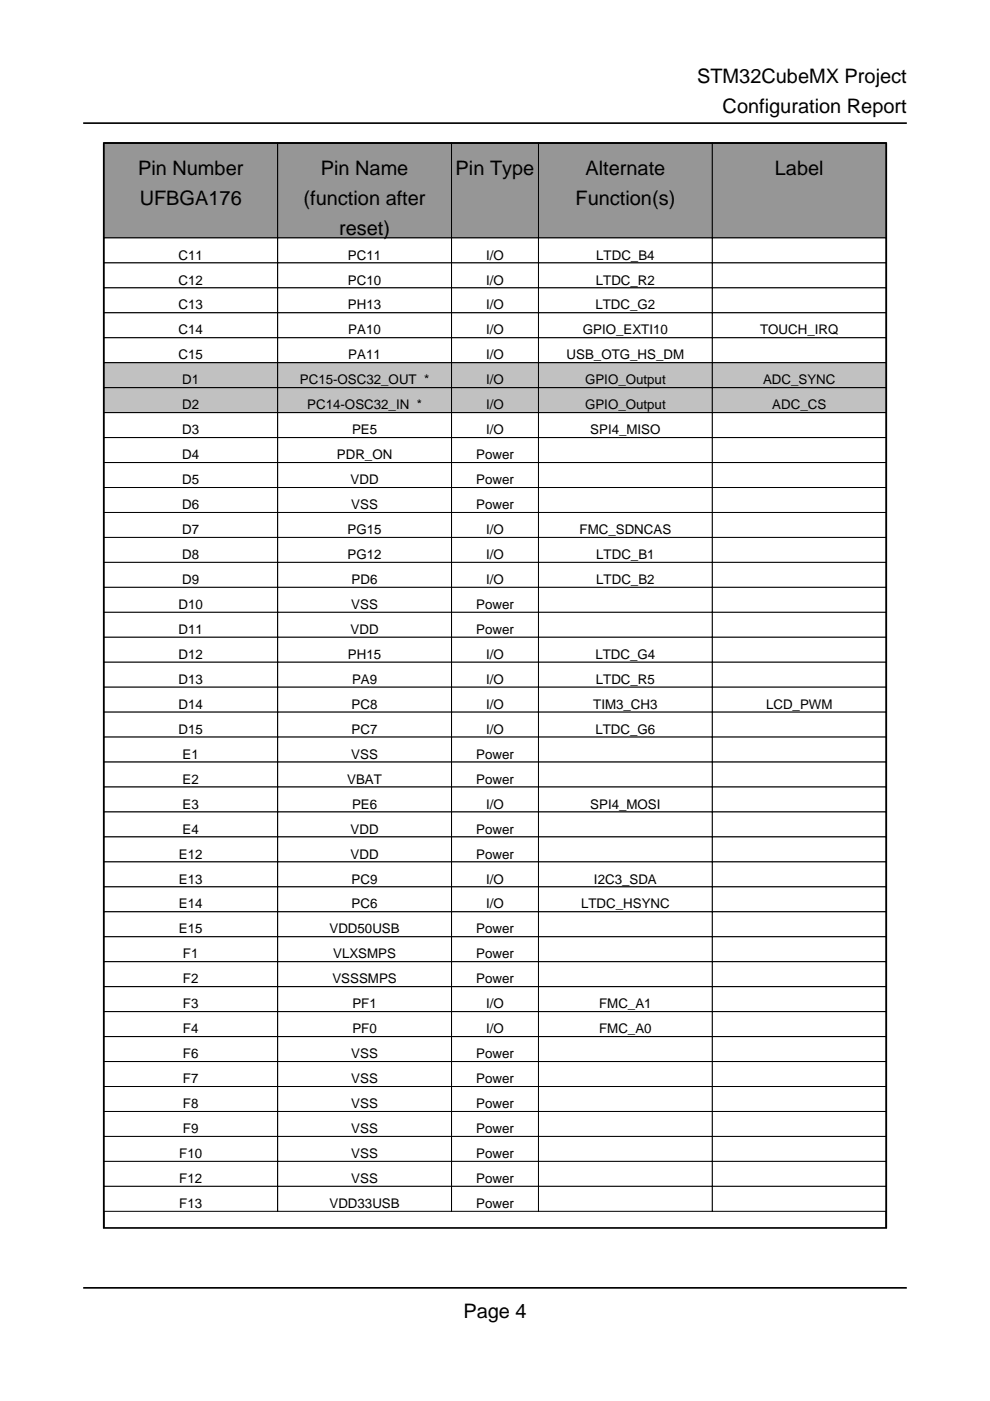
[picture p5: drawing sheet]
<svg xmlns="http://www.w3.org/2000/svg" width="210mm" height="297mm" viewBox="0 0 210 297" stroke-linecap="round" stroke-linejoin="round" font-family="sans-serif">
<defs><g id="words">
<g font-size="4.2">
<text x="147.8" y="17.6">STM32CubeMX Project</text>
<text x="153.2" y="24">Configuration Report</text>
<text x="29.3" y="37">Pin Number</text>
<text x="68" y="37">Pin Name</text>
<text x="96.6" y="37">Pin Type</text>
<text x="124.1" y="37">Alternate</text>
<text x="164.3" y="37">Label</text>
<text x="29.6" y="43.4">UFBGA176</text>
<text x="64.4" y="43.4">(function after</text>
<text x="122" y="43.4">Function(s)</text>
<text x="71.9" y="49.7">reset)</text>
<text x="98.2" y="279.4">Page 4</text>
</g>
<g font-size="2.8">
<text x="37.8" y="55">C11</text>
<text x="73.8" y="55">PC11</text>
<text x="103.1" y="55">I/O</text>
<text x="126.4" y="55">LTDC_B4</text>
<text x="37.8" y="60.3">C12</text>
<text x="37.8" y="65.6">C13</text>
<text x="73.8" y="60.3">PC10</text>
<text x="73.8" y="65.6">PH13</text>
<text x="103.1" y="60.3">I/O</text>
<text x="103.1" y="65.6">I/O</text>
<text x="126.2" y="65.6">LTDC_G2</text>
<text x="126.3" y="60.3">LTDC_R2</text>
<text x="37.8" y="70.9">C14</text>
<text x="73.9" y="70.9">PA10</text>
<text x="103.1" y="70.9">I/O</text>
<text x="123.6" y="70.9">GPIO_EXTI10</text>
<text x="161.2" y="70.9">TOUCH_IRQ</text>
<text x="37.8" y="76.2">C15</text>
<text x="73.9" y="76.2">PA11</text>
<text x="103.1" y="76.2">I/O</text>
<text x="120.1" y="76.2">USB_OTG_HS_DM</text>
<text x="38.6" y="81.5">D1</text>
<text x="63.6" y="81.5">PC15-OSC32_OUT *</text>
<text x="103.1" y="81.5">I/O</text>
<text x="124.1" y="81.5">GPIO_Output</text>
<text x="161.8" y="81.5">ADC_SYNC</text>
<text x="38.6" y="86.8">D2</text>
<text x="65.1" y="86.8">PC14-OSC32_IN *</text>
<text x="103.1" y="86.8">I/O</text>
<text x="124.1" y="86.8">GPIO_Output</text>
<text x="163.7" y="86.8">ADC_CS</text>
<text x="38.6" y="92.1">D3</text>
<text x="74.6" y="92.1">PE5</text>
<text x="103.1" y="92.1">I/O</text>
<text x="125.2" y="92.1">SPI4_MISO</text>
<text x="38.6" y="97.4">D4</text>
<text x="71.4" y="97.4">PDR_ON</text>
<text x="101" y="97.4">Power</text>
<text x="38.6" y="102.7">D5</text>
<text x="38.6" y="107.9">D6</text>
<text x="74.3" y="102.7">VDD</text>
<text x="74.5" y="107.9">VSS</text>
<text x="101" y="102.7">Power</text>
<text x="101" y="107.9">Power</text>
<text x="38.6" y="113.2">D7</text>
<text x="73.7" y="113.2">PG15</text>
<text x="103.1" y="113.2">I/O</text>
<text x="122.9" y="113.2">FMC_SDNCAS</text>
<text x="38.6" y="118.5">D8</text>
<text x="73.7" y="118.5">PG12</text>
<text x="103.1" y="118.5">I/O</text>
<text x="126.4" y="118.5">LTDC_B1</text>
<text x="38.6" y="123.8">D9</text>
<text x="74.6" y="123.8">PD6</text>
<text x="103.1" y="123.8">I/O</text>
<text x="126.4" y="123.8">LTDC_B2</text>
<text x="37.8" y="129.1">D10</text>
<text x="74.5" y="129.1">VSS</text>
<text x="101" y="129.1">Power</text>
<text x="37.8" y="134.4">D11</text>
<text x="74.3" y="134.4">VDD</text>
<text x="101" y="134.4">Power</text>
<text x="37.8" y="139.7">D12</text>
<text x="73.8" y="139.7">PH15</text>
<text x="103.1" y="139.7">I/O</text>
<text x="126.2" y="139.7">LTDC_G4</text>
<text x="37.8" y="145">D13</text>
<text x="74.6" y="145">PA9</text>
<text x="103.1" y="145">I/O</text>
<text x="126.3" y="145">LTDC_R5</text>
<text x="37.8" y="150.3">D14</text>
<text x="37.8" y="155.6">D15</text>
<text x="74.6" y="150.3">PC8</text>
<text x="74.6" y="155.6">PC7</text>
<text x="103.1" y="150.3">I/O</text>
<text x="103.1" y="155.6">I/O</text>
<text x="125.8" y="150.3">TIM3_CH3</text>
<text x="126.2" y="155.6">LTDC_G6</text>
<text x="162.4" y="150.3">LCD_PWM</text>
<text x="38.7" y="160.9">E1</text>
<text x="74.5" y="160.9">VSS</text>
<text x="101" y="160.9">Power</text>
<text x="38.7" y="166.2">E2</text>
<text x="73.6" y="166.2">VBAT</text>
<text x="101" y="166.2">Power</text>
<text x="38.7" y="171.4">E3</text>
<text x="74.6" y="171.4">PE6</text>
<text x="103.1" y="171.4">I/O</text>
<text x="125.2" y="171.4">SPI4_MOSI</text>
<text x="38.7" y="176.7">E4</text>
<text x="74.3" y="176.7">VDD</text>
<text x="101" y="176.7">Power</text>
<text x="37.9" y="182">E12</text>
<text x="74.3" y="182">VDD</text>
<text x="101" y="182">Power</text>
<text x="37.9" y="187.3">E13</text>
<text x="74.6" y="187.3">PC9</text>
<text x="103.1" y="187.3">I/O</text>
<text x="125.9" y="187.3">I2C3_SDA</text>
<text x="37.9" y="192.6">E14</text>
<text x="37.9" y="197.9">E15</text>
<text x="69.9" y="197.9">VDD50USB</text>
<text x="74.6" y="192.6">PC6</text>
<text x="101" y="197.9">Power</text>
<text x="103.1" y="192.6">I/O</text>
<text x="123.2" y="192.6">LTDC_HSYNC</text>
<text x="38.8" y="203.2">F1</text>
<text x="70.6" y="203.2">VLXSMPS</text>
<text x="101" y="203.2">Power</text>
<text x="38.8" y="208.5">F2</text>
<text x="70.5" y="208.5">VSSSMPS</text>
<text x="101" y="208.5">Power</text>
<text x="38.8" y="213.8">F3</text>
<text x="74.7" y="213.8">PF1</text>
<text x="103.1" y="213.8">I/O</text>
<text x="127" y="213.8">FMC_A1</text>
<text x="38.8" y="219.1">F4</text>
<text x="74.7" y="219.1">PF0</text>
<text x="103.1" y="219.1">I/O</text>
<text x="127" y="219.1">FMC_A0</text>
<text x="38.8" y="224.4">F6</text>
<text x="74.5" y="224.4">VSS</text>
<text x="101" y="224.4">Power</text>
<text x="38.8" y="229.7">F7</text>
<text x="74.5" y="229.7">VSS</text>
<text x="101" y="229.7">Power</text>
<text x="38.8" y="234.9">F8</text>
<text x="74.5" y="234.9">VSS</text>
<text x="101" y="234.9">Power</text>
<text x="38" y="245.5">F10</text>
<text x="38.8" y="240.2">F9</text>
<text x="74.5" y="240.2">VSS</text>
<text x="74.5" y="245.5">VSS</text>
<text x="101" y="240.2">Power</text>
<text x="101" y="245.5">Power</text>
<text x="38" y="250.8">F12</text>
<text x="74.5" y="250.8">VSS</text>
<text x="101" y="250.8">Power</text>
<text x="38" y="256.1">F13</text>
<text x="69.9" y="256.1">VDD33USB</text>
<text x="101" y="256.1">Power</text>
</g>
</g></defs>
<path d="M22 260.3v-230h165.9v230" fill="none" stroke="#000" stroke-width=".35"/>
<path d="M22 30.3h36.9v20.1h-36.9z" fill="#90989e"/>
<path d="M22 30.3h36.9v20.1h-36.9z" fill="none" stroke="#000" stroke-width=".21"/>
<path d="M58.9 30.3h36.8v20.1h-36.8z" fill="#90989e"/>
<path d="M58.9 30.3h36.8v20.1h-36.8z" fill="none" stroke="#000" stroke-width=".21"/>
<path d="M95.7 30.3h18.5v20.1h-18.5z" fill="#90989e"/>
<path d="M95.7 30.3h18.5v20.1h-18.5z" fill="none" stroke="#000" stroke-width=".21"/>
<path d="M114.2 30.3h36.8v20.1h-36.8z" fill="#90989e"/>
<path d="M114.2 30.3h36.8v20.1h-36.8z" fill="none" stroke="#000" stroke-width=".21"/>
<path d="M151 30.3h36.9v20.1h-36.9z" fill="#90989e"/>
<path d="M151 30.3h36.9v20.1h-36.9z" fill="none" stroke="#000" stroke-width=".21"/>
<path d="M22 50.4h36.9v5.3h-36.9z" fill="#fff"/>
<path d="M22 50.4h36.9v5.3h-36.9z" fill="none" stroke="#000" stroke-width=".21"/>
<path d="M58.9 50.4h36.8v5.3h-36.8z" fill="#fff"/>
<path d="M58.9 50.4h36.8v5.3h-36.8z" fill="none" stroke="#000" stroke-width=".21"/>
<path d="M95.7 50.4h18.5v5.3h-18.5z" fill="#fff"/>
<path d="M95.7 50.4h18.5v5.3h-18.5z" fill="none" stroke="#000" stroke-width=".21"/>
<path d="M114.2 50.4h36.8v5.3h-36.8z" fill="#fff"/>
<path d="M114.2 50.4h36.8v5.3h-36.8z" fill="none" stroke="#000" stroke-width=".21"/>
<path d="M151 50.4h36.9v5.3h-36.9z" fill="#fff"/>
<path d="M151 50.4h36.9v5.3h-36.9z" fill="none" stroke="#000" stroke-width=".21"/>
<path d="M22 55.7h36.9v5.3h-36.9z" fill="#fff"/>
<path d="M22 55.7h36.9v5.3h-36.9z" fill="none" stroke="#000" stroke-width=".21"/>
<path d="M58.9 55.7h36.8v5.3h-36.8z" fill="#fff"/>
<path d="M58.9 55.7h36.8v5.3h-36.8z" fill="none" stroke="#000" stroke-width=".21"/>
<path d="M95.7 55.7h18.5v5.3h-18.5z" fill="#fff"/>
<path d="M95.7 55.7h18.5v5.3h-18.5z" fill="none" stroke="#000" stroke-width=".21"/>
<path d="M114.2 55.7h36.8v5.3h-36.8z" fill="#fff"/>
<path d="M114.2 55.7h36.8v5.3h-36.8z" fill="none" stroke="#000" stroke-width=".21"/>
<path d="M151 55.7h36.9v5.3h-36.9z" fill="#fff"/>
<path d="M151 55.7h36.9v5.3h-36.9z" fill="none" stroke="#000" stroke-width=".21"/>
<path d="M22 61h36.9v5.3h-36.9z" fill="#fff"/>
<path d="M22 61h36.9v5.3h-36.9z" fill="none" stroke="#000" stroke-width=".21"/>
<path d="M58.9 61h36.8v5.3h-36.8z" fill="#fff"/>
<path d="M58.9 61h36.8v5.3h-36.8z" fill="none" stroke="#000" stroke-width=".21"/>
<path d="M95.7 61h18.5v5.3h-18.5z" fill="#fff"/>
<path d="M95.7 61h18.5v5.3h-18.5z" fill="none" stroke="#000" stroke-width=".21"/>
<path d="M114.2 61h36.8v5.3h-36.8z" fill="#fff"/>
<path d="M114.2 61h36.8v5.3h-36.8z" fill="none" stroke="#000" stroke-width=".21"/>
<path d="M151 61h36.9v5.3h-36.9z" fill="#fff"/>
<path d="M151 61h36.9v5.3h-36.9z" fill="none" stroke="#000" stroke-width=".21"/>
<path d="M22 66.3h36.9v5.3h-36.9z" fill="#fff"/>
<path d="M22 66.3h36.9v5.3h-36.9z" fill="none" stroke="#000" stroke-width=".21"/>
<path d="M58.9 66.3h36.8v5.3h-36.8z" fill="#fff"/>
<path d="M58.9 66.3h36.8v5.3h-36.8z" fill="none" stroke="#000" stroke-width=".21"/>
<path d="M95.7 66.3h18.5v5.3h-18.5z" fill="#fff"/>
<path d="M95.7 66.3h18.5v5.3h-18.5z" fill="none" stroke="#000" stroke-width=".21"/>
<path d="M114.2 66.3h36.8v5.3h-36.8z" fill="#fff"/>
<path d="M114.2 66.3h36.8v5.3h-36.8z" fill="none" stroke="#000" stroke-width=".21"/>
<path d="M151 66.3h36.9v5.3h-36.9z" fill="#fff"/>
<path d="M151 66.3h36.9v5.3h-36.9z" fill="none" stroke="#000" stroke-width=".21"/>
<path d="M22 71.6h36.9v5.3h-36.9z" fill="#fff"/>
<path d="M22 71.6h36.9v5.3h-36.9z" fill="none" stroke="#000" stroke-width=".21"/>
<path d="M58.9 71.6h36.8v5.3h-36.8z" fill="#fff"/>
<path d="M58.9 71.6h36.8v5.3h-36.8z" fill="none" stroke="#000" stroke-width=".21"/>
<path d="M95.7 71.6h18.5v5.3h-18.5z" fill="#fff"/>
<path d="M95.7 71.6h18.5v5.3h-18.5z" fill="none" stroke="#000" stroke-width=".21"/>
<path d="M114.2 71.6h36.8v5.3h-36.8z" fill="#fff"/>
<path d="M114.2 71.6h36.8v5.3h-36.8z" fill="none" stroke="#000" stroke-width=".21"/>
<path d="M151 71.6h36.9v5.3h-36.9z" fill="#fff"/>
<path d="M151 71.6h36.9v5.3h-36.9z" fill="none" stroke="#000" stroke-width=".21"/>
<path d="M22 76.9h36.9v5.3h-36.9z" fill="#b9c4ca"/>
<path d="M22 76.9h36.9v5.3h-36.9z" fill="none" stroke="#000" stroke-width=".21"/>
<path d="M58.9 76.9h36.8v5.3h-36.8z" fill="#b9c4ca"/>
<path d="M58.9 76.9h36.8v5.3h-36.8z" fill="none" stroke="#000" stroke-width=".21"/>
<path d="M95.7 76.9h18.5v5.3h-18.5z" fill="#b9c4ca"/>
<path d="M95.7 76.9h18.5v5.3h-18.5z" fill="none" stroke="#000" stroke-width=".21"/>
<path d="M114.2 76.9h36.8v5.3h-36.8z" fill="#b9c4ca"/>
<path d="M114.2 76.9h36.8v5.3h-36.8z" fill="none" stroke="#000" stroke-width=".21"/>
<path d="M151 76.9h36.9v5.3h-36.9z" fill="#b9c4ca"/>
<path d="M151 76.9h36.9v5.3h-36.9z" fill="none" stroke="#000" stroke-width=".21"/>
<path d="M22 82.2h36.9v5.3h-36.9z" fill="#b9c4ca"/>
<path d="M22 82.2h36.9v5.3h-36.9z" fill="none" stroke="#000" stroke-width=".21"/>
<path d="M58.9 82.2h36.8v5.3h-36.8z" fill="#b9c4ca"/>
<path d="M58.9 82.2h36.8v5.3h-36.8z" fill="none" stroke="#000" stroke-width=".21"/>
<path d="M95.7 82.2h18.5v5.3h-18.5z" fill="#b9c4ca"/>
<path d="M95.7 82.2h18.5v5.3h-18.5z" fill="none" stroke="#000" stroke-width=".21"/>
<path d="M114.2 82.2h36.8v5.3h-36.8z" fill="#b9c4ca"/>
<path d="M114.2 82.2h36.8v5.3h-36.8z" fill="none" stroke="#000" stroke-width=".21"/>
<path d="M151 82.2h36.9v5.3h-36.9z" fill="#b9c4ca"/>
<path d="M151 82.2h36.9v5.3h-36.9z" fill="none" stroke="#000" stroke-width=".21"/>
<path d="M22 87.5h36.9v5.3h-36.9z" fill="#fff"/>
<path d="M22 87.5h36.9v5.3h-36.9z" fill="none" stroke="#000" stroke-width=".21"/>
<path d="M58.9 87.5h36.8v5.3h-36.8z" fill="#fff"/>
<path d="M58.9 87.5h36.8v5.3h-36.8z" fill="none" stroke="#000" stroke-width=".21"/>
<path d="M95.7 87.5h18.5v5.3h-18.5z" fill="#fff"/>
<path d="M95.7 87.5h18.5v5.3h-18.5z" fill="none" stroke="#000" stroke-width=".21"/>
<path d="M114.2 87.5h36.8v5.3h-36.8z" fill="#fff"/>
<path d="M114.2 87.5h36.8v5.3h-36.8z" fill="none" stroke="#000" stroke-width=".21"/>
<path d="M151 87.5h36.9v5.3h-36.9z" fill="#fff"/>
<path d="M151 87.5h36.9v5.3h-36.9z" fill="none" stroke="#000" stroke-width=".21"/>
<path d="M22 92.8h36.9v5.3h-36.9z" fill="#fff"/>
<path d="M22 92.8h36.9v5.3h-36.9z" fill="none" stroke="#000" stroke-width=".21"/>
<path d="M58.9 92.8h36.8v5.3h-36.8z" fill="#fff"/>
<path d="M58.9 92.8h36.8v5.3h-36.8z" fill="none" stroke="#000" stroke-width=".21"/>
<path d="M95.7 92.8h18.5v5.3h-18.5z" fill="#fff"/>
<path d="M95.7 92.8h18.5v5.3h-18.5z" fill="none" stroke="#000" stroke-width=".21"/>
<path d="M114.2 92.8h36.8v5.3h-36.8z" fill="#fff"/>
<path d="M114.2 92.8h36.8v5.3h-36.8z" fill="none" stroke="#000" stroke-width=".21"/>
<path d="M151 92.8h36.9v5.3h-36.9z" fill="#fff"/>
<path d="M151 92.8h36.9v5.3h-36.9z" fill="none" stroke="#000" stroke-width=".21"/>
<path d="M22 98.1h36.9v5.3h-36.9z" fill="#fff"/>
<path d="M22 98.1h36.9v5.3h-36.9z" fill="none" stroke="#000" stroke-width=".21"/>
<path d="M58.9 98.1h36.8v5.3h-36.8z" fill="#fff"/>
<path d="M58.9 98.1h36.8v5.3h-36.8z" fill="none" stroke="#000" stroke-width=".21"/>
<path d="M95.7 98.1h18.5v5.3h-18.5z" fill="#fff"/>
<path d="M95.7 98.1h18.5v5.3h-18.5z" fill="none" stroke="#000" stroke-width=".21"/>
<path d="M114.2 98.1h36.8v5.3h-36.8z" fill="#fff"/>
<path d="M114.2 98.1h36.8v5.3h-36.8z" fill="none" stroke="#000" stroke-width=".21"/>
<path d="M151 98.1h36.9v5.3h-36.9z" fill="#fff"/>
<path d="M151 98.1h36.9v5.3h-36.9z" fill="none" stroke="#000" stroke-width=".21"/>
<path d="M22 103.4h36.9v5.3h-36.9z" fill="#fff"/>
<path d="M22 103.4h36.9v5.3h-36.9z" fill="none" stroke="#000" stroke-width=".21"/>
<path d="M58.9 103.4h36.8v5.3h-36.8z" fill="#fff"/>
<path d="M58.9 103.4h36.8v5.3h-36.8z" fill="none" stroke="#000" stroke-width=".21"/>
<path d="M95.7 103.4h18.5v5.3h-18.5z" fill="#fff"/>
<path d="M95.7 103.4h18.5v5.3h-18.5z" fill="none" stroke="#000" stroke-width=".21"/>
<path d="M114.2 103.4h36.8v5.3h-36.8z" fill="#fff"/>
<path d="M114.2 103.4h36.8v5.3h-36.8z" fill="none" stroke="#000" stroke-width=".21"/>
<path d="M151 103.4h36.9v5.3h-36.9z" fill="#fff"/>
<path d="M151 103.4h36.9v5.3h-36.9z" fill="none" stroke="#000" stroke-width=".21"/>
<path d="M22 108.7h36.9v5.2h-36.9z" fill="#fff"/>
<path d="M22 108.7h36.9v5.2h-36.9z" fill="none" stroke="#000" stroke-width=".21"/>
<path d="M58.9 108.7h36.8v5.2h-36.8z" fill="#fff"/>
<path d="M58.9 108.7h36.8v5.2h-36.8z" fill="none" stroke="#000" stroke-width=".21"/>
<path d="M95.7 108.7h18.5v5.2h-18.5z" fill="#fff"/>
<path d="M95.7 108.7h18.5v5.2h-18.5z" fill="none" stroke="#000" stroke-width=".21"/>
<path d="M114.2 108.7h36.8v5.2h-36.8z" fill="#fff"/>
<path d="M114.2 108.7h36.8v5.2h-36.8z" fill="none" stroke="#000" stroke-width=".21"/>
<path d="M151 108.7h36.9v5.2h-36.9z" fill="#fff"/>
<path d="M151 108.7h36.9v5.2h-36.9z" fill="none" stroke="#000" stroke-width=".21"/>
<path d="M22 113.9h36.9v5.3h-36.9z" fill="#fff"/>
<path d="M22 113.9h36.9v5.3h-36.9z" fill="none" stroke="#000" stroke-width=".21"/>
<path d="M58.9 113.9h36.8v5.3h-36.8z" fill="#fff"/>
<path d="M58.9 113.9h36.8v5.3h-36.8z" fill="none" stroke="#000" stroke-width=".21"/>
<path d="M95.7 113.9h18.5v5.3h-18.5z" fill="#fff"/>
<path d="M95.7 113.9h18.5v5.3h-18.5z" fill="none" stroke="#000" stroke-width=".21"/>
<path d="M114.2 113.9h36.8v5.3h-36.8z" fill="#fff"/>
<path d="M114.2 113.9h36.8v5.3h-36.8z" fill="none" stroke="#000" stroke-width=".21"/>
<path d="M151 113.9h36.9v5.3h-36.9z" fill="#fff"/>
<path d="M151 113.9h36.9v5.3h-36.9z" fill="none" stroke="#000" stroke-width=".21"/>
<path d="M22 119.2h36.9v5.3h-36.9z" fill="#fff"/>
<path d="M22 119.2h36.9v5.3h-36.9z" fill="none" stroke="#000" stroke-width=".21"/>
<path d="M58.9 119.2h36.8v5.3h-36.8z" fill="#fff"/>
<path d="M58.9 119.2h36.8v5.3h-36.8z" fill="none" stroke="#000" stroke-width=".21"/>
<path d="M95.7 119.2h18.5v5.3h-18.5z" fill="#fff"/>
<path d="M95.7 119.2h18.5v5.3h-18.5z" fill="none" stroke="#000" stroke-width=".21"/>
<path d="M114.2 119.2h36.8v5.3h-36.8z" fill="#fff"/>
<path d="M114.2 119.2h36.8v5.3h-36.8z" fill="none" stroke="#000" stroke-width=".21"/>
<path d="M151 119.2h36.9v5.3h-36.9z" fill="#fff"/>
<path d="M151 119.2h36.9v5.3h-36.9z" fill="none" stroke="#000" stroke-width=".21"/>
<path d="M22 124.5h36.9v5.3h-36.9z" fill="#fff"/>
<path d="M22 124.5h36.9v5.3h-36.9z" fill="none" stroke="#000" stroke-width=".21"/>
<path d="M58.9 124.5h36.8v5.3h-36.8z" fill="#fff"/>
<path d="M58.9 124.5h36.8v5.3h-36.8z" fill="none" stroke="#000" stroke-width=".21"/>
<path d="M95.7 124.5h18.5v5.3h-18.5z" fill="#fff"/>
<path d="M95.7 124.5h18.5v5.3h-18.5z" fill="none" stroke="#000" stroke-width=".21"/>
<path d="M114.2 124.5h36.8v5.3h-36.8z" fill="#fff"/>
<path d="M114.2 124.5h36.8v5.3h-36.8z" fill="none" stroke="#000" stroke-width=".21"/>
<path d="M151 124.5h36.9v5.3h-36.9z" fill="#fff"/>
<path d="M151 124.5h36.9v5.3h-36.9z" fill="none" stroke="#000" stroke-width=".21"/>
<path d="M22 129.8h36.9v5.3h-36.9z" fill="#fff"/>
<path d="M22 129.8h36.9v5.3h-36.9z" fill="none" stroke="#000" stroke-width=".21"/>
<path d="M58.9 129.8h36.8v5.3h-36.8z" fill="#fff"/>
<path d="M58.9 129.8h36.8v5.3h-36.8z" fill="none" stroke="#000" stroke-width=".21"/>
<path d="M95.7 129.8h18.5v5.3h-18.5z" fill="#fff"/>
<path d="M95.7 129.8h18.5v5.3h-18.5z" fill="none" stroke="#000" stroke-width=".21"/>
<path d="M114.2 129.8h36.8v5.3h-36.8z" fill="#fff"/>
<path d="M114.2 129.8h36.8v5.3h-36.8z" fill="none" stroke="#000" stroke-width=".21"/>
<path d="M151 129.8h36.9v5.3h-36.9z" fill="#fff"/>
<path d="M151 129.8h36.9v5.3h-36.9z" fill="none" stroke="#000" stroke-width=".21"/>
<path d="M22 135.1h36.9v5.3h-36.9z" fill="#fff"/>
<path d="M22 135.1h36.9v5.3h-36.9z" fill="none" stroke="#000" stroke-width=".21"/>
<path d="M58.9 135.1h36.8v5.3h-36.8z" fill="#fff"/>
<path d="M58.9 135.1h36.8v5.3h-36.8z" fill="none" stroke="#000" stroke-width=".21"/>
<path d="M95.7 135.1h18.5v5.3h-18.5z" fill="#fff"/>
<path d="M95.7 135.1h18.5v5.3h-18.5z" fill="none" stroke="#000" stroke-width=".21"/>
<path d="M114.2 135.1h36.8v5.3h-36.8z" fill="#fff"/>
<path d="M114.2 135.1h36.8v5.3h-36.8z" fill="none" stroke="#000" stroke-width=".21"/>
<path d="M151 135.1h36.9v5.3h-36.9z" fill="#fff"/>
<path d="M151 135.1h36.9v5.3h-36.9z" fill="none" stroke="#000" stroke-width=".21"/>
<path d="M22 140.4h36.9v5.3h-36.9z" fill="#fff"/>
<path d="M22 140.4h36.9v5.3h-36.9z" fill="none" stroke="#000" stroke-width=".21"/>
<path d="M58.9 140.4h36.8v5.3h-36.8z" fill="#fff"/>
<path d="M58.9 140.4h36.8v5.3h-36.8z" fill="none" stroke="#000" stroke-width=".21"/>
<path d="M95.7 140.4h18.5v5.3h-18.5z" fill="#fff"/>
<path d="M95.7 140.4h18.5v5.3h-18.5z" fill="none" stroke="#000" stroke-width=".21"/>
<path d="M114.2 140.4h36.8v5.3h-36.8z" fill="#fff"/>
<path d="M114.2 140.4h36.8v5.3h-36.8z" fill="none" stroke="#000" stroke-width=".21"/>
<path d="M151 140.4h36.9v5.3h-36.9z" fill="#fff"/>
<path d="M151 140.4h36.9v5.3h-36.9z" fill="none" stroke="#000" stroke-width=".21"/>
<path d="M22 145.7h36.9v5.3h-36.9z" fill="#fff"/>
<path d="M22 145.7h36.9v5.3h-36.9z" fill="none" stroke="#000" stroke-width=".21"/>
<path d="M58.9 145.7h36.8v5.3h-36.8z" fill="#fff"/>
<path d="M58.9 145.7h36.8v5.3h-36.8z" fill="none" stroke="#000" stroke-width=".21"/>
<path d="M95.7 145.7h18.5v5.3h-18.5z" fill="#fff"/>
<path d="M95.7 145.7h18.5v5.3h-18.5z" fill="none" stroke="#000" stroke-width=".21"/>
<path d="M114.2 145.7h36.8v5.3h-36.8z" fill="#fff"/>
<path d="M114.2 145.7h36.8v5.3h-36.8z" fill="none" stroke="#000" stroke-width=".21"/>
<path d="M151 145.7h36.9v5.3h-36.9z" fill="#fff"/>
<path d="M151 145.7h36.9v5.3h-36.9z" fill="none" stroke="#000" stroke-width=".21"/>
<path d="M22 151h36.9v5.3h-36.9z" fill="#fff"/>
<path d="M22 151h36.9v5.3h-36.9z" fill="none" stroke="#000" stroke-width=".21"/>
<path d="M58.9 151h36.8v5.3h-36.8z" fill="#fff"/>
<path d="M58.9 151h36.8v5.3h-36.8z" fill="none" stroke="#000" stroke-width=".21"/>
<path d="M95.7 151h18.5v5.3h-18.5z" fill="#fff"/>
<path d="M95.7 151h18.5v5.3h-18.5z" fill="none" stroke="#000" stroke-width=".21"/>
<path d="M114.2 151h36.8v5.3h-36.8z" fill="#fff"/>
<path d="M114.2 151h36.8v5.3h-36.8z" fill="none" stroke="#000" stroke-width=".21"/>
<path d="M151 151h36.9v5.3h-36.9z" fill="#fff"/>
<path d="M151 151h36.9v5.3h-36.9z" fill="none" stroke="#000" stroke-width=".21"/>
<path d="M22 156.3h36.9v5.3h-36.9z" fill="#fff"/>
<path d="M22 156.3h36.9v5.3h-36.9z" fill="none" stroke="#000" stroke-width=".21"/>
<path d="M58.9 156.3h36.8v5.3h-36.8z" fill="#fff"/>
<path d="M58.9 156.3h36.8v5.3h-36.8z" fill="none" stroke="#000" stroke-width=".21"/>
<path d="M95.7 156.3h18.5v5.3h-18.5z" fill="#fff"/>
<path d="M95.7 156.3h18.5v5.3h-18.5z" fill="none" stroke="#000" stroke-width=".21"/>
<path d="M114.2 156.3h36.8v5.3h-36.8z" fill="#fff"/>
<path d="M114.2 156.3h36.8v5.3h-36.8z" fill="none" stroke="#000" stroke-width=".21"/>
<path d="M151 156.3h36.9v5.3h-36.9z" fill="#fff"/>
<path d="M151 156.3h36.9v5.3h-36.9z" fill="none" stroke="#000" stroke-width=".21"/>
<path d="M22 161.6h36.9v5.3h-36.9z" fill="#fff"/>
<path d="M22 161.6h36.9v5.3h-36.9z" fill="none" stroke="#000" stroke-width=".21"/>
<path d="M58.9 161.6h36.8v5.3h-36.8z" fill="#fff"/>
<path d="M58.9 161.6h36.8v5.3h-36.8z" fill="none" stroke="#000" stroke-width=".21"/>
<path d="M95.7 161.6h18.5v5.3h-18.5z" fill="#fff"/>
<path d="M95.7 161.6h18.5v5.3h-18.5z" fill="none" stroke="#000" stroke-width=".21"/>
<path d="M114.2 161.6h36.8v5.3h-36.8z" fill="#fff"/>
<path d="M114.2 161.6h36.8v5.3h-36.8z" fill="none" stroke="#000" stroke-width=".21"/>
<path d="M151 161.6h36.9v5.3h-36.9z" fill="#fff"/>
<path d="M151 161.6h36.9v5.3h-36.9z" fill="none" stroke="#000" stroke-width=".21"/>
<path d="M22 166.9h36.9v5.3h-36.9z" fill="#fff"/>
<path d="M22 166.9h36.9v5.3h-36.9z" fill="none" stroke="#000" stroke-width=".21"/>
<path d="M58.9 166.9h36.8v5.3h-36.8z" fill="#fff"/>
<path d="M58.9 166.9h36.8v5.3h-36.8z" fill="none" stroke="#000" stroke-width=".21"/>
<path d="M95.7 166.9h18.5v5.3h-18.5z" fill="#fff"/>
<path d="M95.7 166.9h18.5v5.3h-18.5z" fill="none" stroke="#000" stroke-width=".21"/>
<path d="M114.2 166.9h36.8v5.3h-36.8z" fill="#fff"/>
<path d="M114.2 166.9h36.8v5.3h-36.8z" fill="none" stroke="#000" stroke-width=".21"/>
<path d="M151 166.9h36.9v5.3h-36.9z" fill="#fff"/>
<path d="M151 166.9h36.9v5.3h-36.9z" fill="none" stroke="#000" stroke-width=".21"/>
<path d="M22 172.2h36.9v5.2h-36.9z" fill="#fff"/>
<path d="M22 172.2h36.9v5.2h-36.9z" fill="none" stroke="#000" stroke-width=".21"/>
<path d="M58.9 172.2h36.8v5.2h-36.8z" fill="#fff"/>
<path d="M58.9 172.2h36.8v5.2h-36.8z" fill="none" stroke="#000" stroke-width=".21"/>
<path d="M95.7 172.2h18.5v5.2h-18.5z" fill="#fff"/>
<path d="M95.7 172.2h18.5v5.2h-18.5z" fill="none" stroke="#000" stroke-width=".21"/>
<path d="M114.2 172.2h36.8v5.2h-36.8z" fill="#fff"/>
<path d="M114.2 172.2h36.8v5.2h-36.8z" fill="none" stroke="#000" stroke-width=".21"/>
<path d="M151 172.2h36.9v5.2h-36.9z" fill="#fff"/>
<path d="M151 172.2h36.9v5.2h-36.9z" fill="none" stroke="#000" stroke-width=".21"/>
<path d="M22 177.4h36.9v5.3h-36.9z" fill="#fff"/>
<path d="M22 177.4h36.9v5.3h-36.9z" fill="none" stroke="#000" stroke-width=".21"/>
<path d="M58.9 177.4h36.8v5.3h-36.8z" fill="#fff"/>
<path d="M58.9 177.4h36.8v5.3h-36.8z" fill="none" stroke="#000" stroke-width=".21"/>
<path d="M95.7 177.4h18.5v5.3h-18.5z" fill="#fff"/>
<path d="M95.7 177.4h18.5v5.3h-18.5z" fill="none" stroke="#000" stroke-width=".21"/>
<path d="M114.2 177.4h36.8v5.3h-36.8z" fill="#fff"/>
<path d="M114.2 177.4h36.8v5.3h-36.8z" fill="none" stroke="#000" stroke-width=".21"/>
<path d="M151 177.4h36.9v5.3h-36.9z" fill="#fff"/>
<path d="M151 177.4h36.9v5.3h-36.9z" fill="none" stroke="#000" stroke-width=".21"/>
<path d="M22 182.7h36.9v5.3h-36.9z" fill="#fff"/>
<path d="M22 182.7h36.9v5.3h-36.9z" fill="none" stroke="#000" stroke-width=".21"/>
<path d="M58.9 182.7h36.8v5.3h-36.8z" fill="#fff"/>
<path d="M58.9 182.7h36.8v5.3h-36.8z" fill="none" stroke="#000" stroke-width=".21"/>
<path d="M95.7 182.7h18.5v5.3h-18.5z" fill="#fff"/>
<path d="M95.7 182.7h18.5v5.3h-18.5z" fill="none" stroke="#000" stroke-width=".21"/>
<path d="M114.2 182.7h36.8v5.3h-36.8z" fill="#fff"/>
<path d="M114.2 182.7h36.8v5.3h-36.8z" fill="none" stroke="#000" stroke-width=".21"/>
<path d="M151 182.7h36.9v5.3h-36.9z" fill="#fff"/>
<path d="M151 182.7h36.9v5.3h-36.9z" fill="none" stroke="#000" stroke-width=".21"/>
<path d="M22 188h36.9v5.3h-36.9z" fill="#fff"/>
<path d="M22 188h36.9v5.3h-36.9z" fill="none" stroke="#000" stroke-width=".21"/>
<path d="M58.9 188h36.8v5.3h-36.8z" fill="#fff"/>
<path d="M58.9 188h36.8v5.3h-36.8z" fill="none" stroke="#000" stroke-width=".21"/>
<path d="M95.7 188h18.5v5.3h-18.5z" fill="#fff"/>
<path d="M95.7 188h18.5v5.3h-18.5z" fill="none" stroke="#000" stroke-width=".21"/>
<path d="M114.2 188h36.8v5.3h-36.8z" fill="#fff"/>
<path d="M114.2 188h36.8v5.3h-36.8z" fill="none" stroke="#000" stroke-width=".21"/>
<path d="M151 188h36.9v5.3h-36.9z" fill="#fff"/>
<path d="M151 188h36.9v5.3h-36.9z" fill="none" stroke="#000" stroke-width=".21"/>
<path d="M22 193.3h36.9v5.3h-36.9z" fill="#fff"/>
<path d="M22 193.3h36.9v5.3h-36.9z" fill="none" stroke="#000" stroke-width=".21"/>
<path d="M58.9 193.3h36.8v5.3h-36.8z" fill="#fff"/>
<path d="M58.9 193.3h36.8v5.3h-36.8z" fill="none" stroke="#000" stroke-width=".21"/>
<path d="M95.7 193.3h18.5v5.3h-18.5z" fill="#fff"/>
<path d="M95.7 193.3h18.5v5.3h-18.5z" fill="none" stroke="#000" stroke-width=".21"/>
<path d="M114.2 193.3h36.8v5.3h-36.8z" fill="#fff"/>
<path d="M114.2 193.3h36.8v5.3h-36.8z" fill="none" stroke="#000" stroke-width=".21"/>
<path d="M151 193.3h36.9v5.3h-36.9z" fill="#fff"/>
<path d="M151 193.3h36.9v5.3h-36.9z" fill="none" stroke="#000" stroke-width=".21"/>
<path d="M22 198.6h36.9v5.3h-36.9z" fill="#fff"/>
<path d="M22 198.6h36.9v5.3h-36.9z" fill="none" stroke="#000" stroke-width=".21"/>
<path d="M58.9 198.6h36.8v5.3h-36.8z" fill="#fff"/>
<path d="M58.9 198.6h36.8v5.3h-36.8z" fill="none" stroke="#000" stroke-width=".21"/>
<path d="M95.7 198.6h18.5v5.3h-18.5z" fill="#fff"/>
<path d="M95.7 198.6h18.5v5.3h-18.5z" fill="none" stroke="#000" stroke-width=".21"/>
<path d="M114.2 198.6h36.8v5.3h-36.8z" fill="#fff"/>
<path d="M114.2 198.6h36.8v5.3h-36.8z" fill="none" stroke="#000" stroke-width=".21"/>
<path d="M151 198.6h36.9v5.3h-36.9z" fill="#fff"/>
<path d="M151 198.6h36.9v5.3h-36.9z" fill="none" stroke="#000" stroke-width=".21"/>
<path d="M22 203.9h36.9v5.3h-36.9z" fill="#fff"/>
<path d="M22 203.9h36.9v5.3h-36.9z" fill="none" stroke="#000" stroke-width=".21"/>
<path d="M58.9 203.9h36.8v5.3h-36.8z" fill="#fff"/>
<path d="M58.9 203.9h36.8v5.3h-36.8z" fill="none" stroke="#000" stroke-width=".21"/>
<path d="M95.7 203.9h18.5v5.3h-18.5z" fill="#fff"/>
<path d="M95.7 203.9h18.5v5.3h-18.5z" fill="none" stroke="#000" stroke-width=".21"/>
<path d="M114.2 203.9h36.8v5.3h-36.8z" fill="#fff"/>
<path d="M114.2 203.9h36.8v5.3h-36.8z" fill="none" stroke="#000" stroke-width=".21"/>
<path d="M151 203.9h36.9v5.3h-36.9z" fill="#fff"/>
<path d="M151 203.9h36.9v5.3h-36.9z" fill="none" stroke="#000" stroke-width=".21"/>
<path d="M22 209.2h36.9v5.3h-36.9z" fill="#fff"/>
<path d="M22 209.2h36.9v5.3h-36.9z" fill="none" stroke="#000" stroke-width=".21"/>
<path d="M58.9 209.2h36.8v5.3h-36.8z" fill="#fff"/>
<path d="M58.9 209.2h36.8v5.3h-36.8z" fill="none" stroke="#000" stroke-width=".21"/>
<path d="M95.7 209.2h18.5v5.3h-18.5z" fill="#fff"/>
<path d="M95.7 209.2h18.5v5.3h-18.5z" fill="none" stroke="#000" stroke-width=".21"/>
<path d="M114.2 209.2h36.8v5.3h-36.8z" fill="#fff"/>
<path d="M114.2 209.2h36.8v5.3h-36.8z" fill="none" stroke="#000" stroke-width=".21"/>
<path d="M151 209.2h36.9v5.3h-36.9z" fill="#fff"/>
<path d="M151 209.2h36.9v5.3h-36.9z" fill="none" stroke="#000" stroke-width=".21"/>
<path d="M22 214.5h36.9v5.3h-36.9z" fill="#fff"/>
<path d="M22 214.5h36.9v5.3h-36.9z" fill="none" stroke="#000" stroke-width=".21"/>
<path d="M58.9 214.5h36.8v5.3h-36.8z" fill="#fff"/>
<path d="M58.9 214.5h36.8v5.3h-36.8z" fill="none" stroke="#000" stroke-width=".21"/>
<path d="M95.7 214.5h18.5v5.3h-18.5z" fill="#fff"/>
<path d="M95.7 214.5h18.5v5.3h-18.5z" fill="none" stroke="#000" stroke-width=".21"/>
<path d="M114.2 214.5h36.8v5.3h-36.8z" fill="#fff"/>
<path d="M114.2 214.5h36.8v5.3h-36.8z" fill="none" stroke="#000" stroke-width=".21"/>
<path d="M151 214.5h36.9v5.3h-36.9z" fill="#fff"/>
<path d="M151 214.5h36.9v5.3h-36.9z" fill="none" stroke="#000" stroke-width=".21"/>
<path d="M22 219.8h36.9v5.3h-36.9z" fill="#fff"/>
<path d="M22 219.8h36.9v5.3h-36.9z" fill="none" stroke="#000" stroke-width=".21"/>
<path d="M58.9 219.8h36.8v5.3h-36.8z" fill="#fff"/>
<path d="M58.9 219.8h36.8v5.3h-36.8z" fill="none" stroke="#000" stroke-width=".21"/>
<path d="M95.7 219.8h18.5v5.3h-18.5z" fill="#fff"/>
<path d="M95.7 219.8h18.5v5.3h-18.5z" fill="none" stroke="#000" stroke-width=".21"/>
<path d="M114.2 219.8h36.8v5.3h-36.8z" fill="#fff"/>
<path d="M114.2 219.8h36.8v5.3h-36.8z" fill="none" stroke="#000" stroke-width=".21"/>
<path d="M151 219.8h36.9v5.3h-36.9z" fill="#fff"/>
<path d="M151 219.8h36.9v5.3h-36.9z" fill="none" stroke="#000" stroke-width=".21"/>
<path d="M22 225.1h36.9v5.3h-36.9z" fill="#fff"/>
<path d="M22 225.1h36.9v5.3h-36.9z" fill="none" stroke="#000" stroke-width=".21"/>
<path d="M58.9 225.1h36.8v5.3h-36.8z" fill="#fff"/>
<path d="M58.9 225.1h36.8v5.3h-36.8z" fill="none" stroke="#000" stroke-width=".21"/>
<path d="M95.7 225.1h18.5v5.3h-18.5z" fill="#fff"/>
<path d="M95.7 225.1h18.5v5.3h-18.5z" fill="none" stroke="#000" stroke-width=".21"/>
<path d="M114.2 225.1h36.8v5.3h-36.8z" fill="#fff"/>
<path d="M114.2 225.1h36.8v5.3h-36.8z" fill="none" stroke="#000" stroke-width=".21"/>
<path d="M151 225.1h36.9v5.3h-36.9z" fill="#fff"/>
<path d="M151 225.1h36.9v5.3h-36.9z" fill="none" stroke="#000" stroke-width=".21"/>
<path d="M22 230.4h36.9v5.3h-36.9z" fill="#fff"/>
<path d="M22 230.4h36.9v5.3h-36.9z" fill="none" stroke="#000" stroke-width=".21"/>
<path d="M58.9 230.4h36.8v5.3h-36.8z" fill="#fff"/>
<path d="M58.9 230.4h36.8v5.3h-36.8z" fill="none" stroke="#000" stroke-width=".21"/>
<path d="M95.7 230.4h18.5v5.3h-18.5z" fill="#fff"/>
<path d="M95.7 230.4h18.5v5.3h-18.5z" fill="none" stroke="#000" stroke-width=".21"/>
<path d="M114.2 230.4h36.8v5.3h-36.8z" fill="#fff"/>
<path d="M114.2 230.4h36.8v5.3h-36.8z" fill="none" stroke="#000" stroke-width=".21"/>
<path d="M151 230.4h36.9v5.3h-36.9z" fill="#fff"/>
<path d="M151 230.4h36.9v5.3h-36.9z" fill="none" stroke="#000" stroke-width=".21"/>
<path d="M22 235.7h36.9v5.2h-36.9z" fill="#fff"/>
<path d="M22 235.7h36.9v5.2h-36.9z" fill="none" stroke="#000" stroke-width=".21"/>
<path d="M58.9 235.7h36.8v5.2h-36.8z" fill="#fff"/>
<path d="M58.9 235.7h36.8v5.2h-36.8z" fill="none" stroke="#000" stroke-width=".21"/>
<path d="M95.7 235.7h18.5v5.2h-18.5z" fill="#fff"/>
<path d="M95.7 235.7h18.5v5.2h-18.5z" fill="none" stroke="#000" stroke-width=".21"/>
<path d="M114.2 235.7h36.8v5.2h-36.8z" fill="#fff"/>
<path d="M114.2 235.7h36.8v5.2h-36.8z" fill="none" stroke="#000" stroke-width=".21"/>
<path d="M151 235.7h36.9v5.2h-36.9z" fill="#fff"/>
<path d="M151 235.7h36.9v5.2h-36.9z" fill="none" stroke="#000" stroke-width=".21"/>
<path d="M22 240.9h36.9v5.3h-36.9z" fill="#fff"/>
<path d="M22 240.9h36.9v5.3h-36.9z" fill="none" stroke="#000" stroke-width=".21"/>
<path d="M58.9 240.9h36.8v5.3h-36.8z" fill="#fff"/>
<path d="M58.9 240.9h36.8v5.3h-36.8z" fill="none" stroke="#000" stroke-width=".21"/>
<path d="M95.7 240.9h18.5v5.3h-18.5z" fill="#fff"/>
<path d="M95.7 240.9h18.5v5.3h-18.5z" fill="none" stroke="#000" stroke-width=".21"/>
<path d="M114.2 240.9h36.8v5.3h-36.8z" fill="#fff"/>
<path d="M114.2 240.9h36.8v5.3h-36.8z" fill="none" stroke="#000" stroke-width=".21"/>
<path d="M151 240.9h36.9v5.3h-36.9z" fill="#fff"/>
<path d="M151 240.9h36.9v5.3h-36.9z" fill="none" stroke="#000" stroke-width=".21"/>
<path d="M22 246.2h36.9v5.3h-36.9z" fill="#fff"/>
<path d="M22 246.2h36.9v5.3h-36.9z" fill="none" stroke="#000" stroke-width=".21"/>
<path d="M58.9 246.2h36.8v5.3h-36.8z" fill="#fff"/>
<path d="M58.9 246.2h36.8v5.3h-36.8z" fill="none" stroke="#000" stroke-width=".21"/>
<path d="M95.7 246.2h18.5v5.3h-18.5z" fill="#fff"/>
<path d="M95.7 246.2h18.5v5.3h-18.5z" fill="none" stroke="#000" stroke-width=".21"/>
<path d="M114.2 246.2h36.8v5.3h-36.8z" fill="#fff"/>
<path d="M114.2 246.2h36.8v5.3h-36.8z" fill="none" stroke="#000" stroke-width=".21"/>
<path d="M151 246.2h36.9v5.3h-36.9z" fill="#fff"/>
<path d="M151 246.2h36.9v5.3h-36.9z" fill="none" stroke="#000" stroke-width=".21"/>
<path d="M22 251.5h36.9v5.3h-36.9z" fill="#fff"/>
<path d="M22 251.5h36.9v5.3h-36.9z" fill="none" stroke="#000" stroke-width=".21"/>
<path d="M58.9 251.5h36.8v5.3h-36.8z" fill="#fff"/>
<path d="M58.9 251.5h36.8v5.3h-36.8z" fill="none" stroke="#000" stroke-width=".21"/>
<path d="M95.7 251.5h18.5v5.3h-18.5z" fill="#fff"/>
<path d="M95.7 251.5h18.5v5.3h-18.5z" fill="none" stroke="#000" stroke-width=".21"/>
<path d="M114.2 251.5h36.8v5.3h-36.8z" fill="#fff"/>
<path d="M114.2 251.5h36.8v5.3h-36.8z" fill="none" stroke="#000" stroke-width=".21"/>
<path d="M151 251.5h36.9v5.3h-36.9z" fill="#fff"/>
<path d="M151 251.5h36.9v5.3h-36.9z" fill="none" stroke="#000" stroke-width=".21"/>
<path d="M17.6 26.1h174.7M22 30.3h165.9v230h-165.9zM17.6 273h174.7" fill="none" stroke="#000" stroke-width=".35"/>
<use href="#words"/>
</svg>
